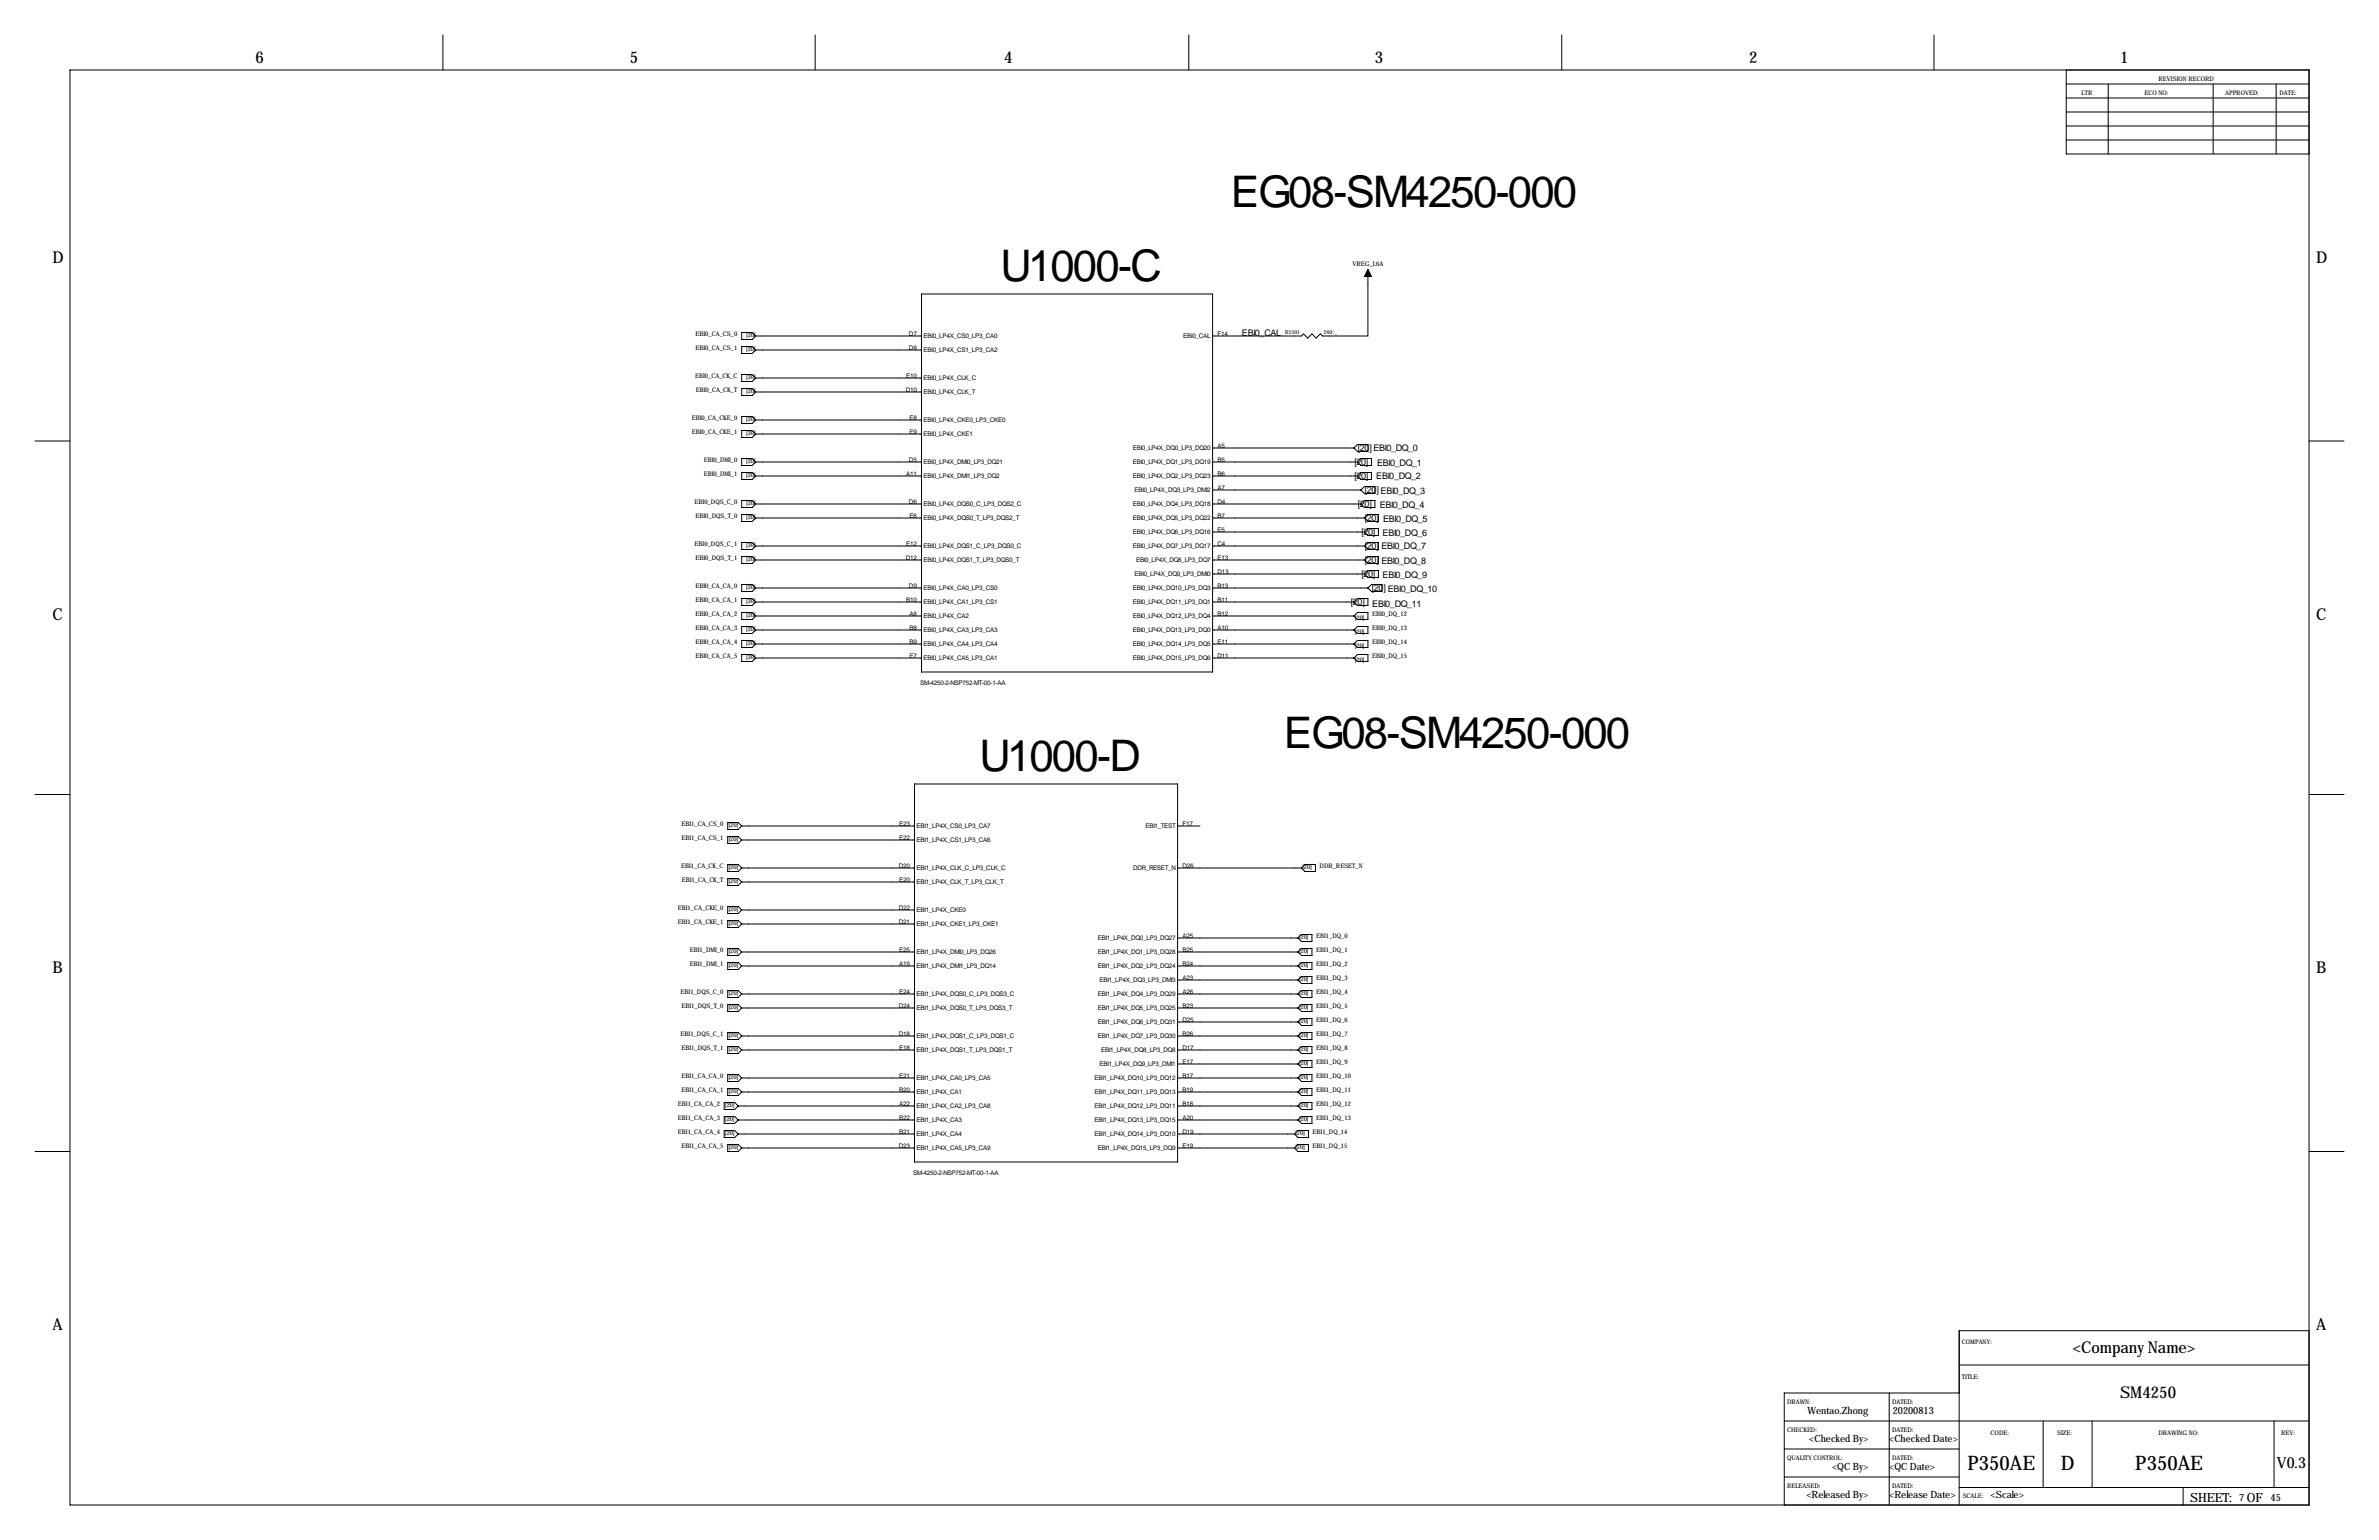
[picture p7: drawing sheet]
<svg xmlns="http://www.w3.org/2000/svg" width="864mm" height="559mm" viewBox="0 0 864 559" stroke-linecap="round" stroke-linejoin="round" font-family="sans-serif">
<defs><g id="words">
<g font-size="15.8">
<text x="446.8" y="75.2">EG08-SM4250-000</text>
<text x="363.2" y="102.1">U1000-C</text>
<text x="466.1" y="271.3">EG08-SM4250-000</text>
<text x="355.6" y="279.9">U1000-D</text>
</g>
<g font-size="7.3">
<text x="714.2" y="533.3">P350AE</text>
<text x="748.1" y="533.3">D</text>
<text x="775.1" y="533.3">P350AE</text>
</g>
<g font-size="5.9">
<text x="92.7" y="22.9">6</text>
<text x="228.6" y="22.9">5</text>
<text x="364.5" y="22.9">4</text>
<text x="499.1" y="22.9">3</text>
<text x="635" y="22.9">2</text>
<text x="769.6" y="22.9">1</text>
<text x="19" y="95.2">D</text>
<text x="840.7" y="95.2">D</text>
<text x="19" y="224.8">C</text>
<text x="840.7" y="224.8">C</text>
<text x="19" y="353.1">B</text>
<text x="840.7" y="353.1">B</text>
<text x="19" y="482.6">A</text>
<text x="840.7" y="482.6">A</text>
<text x="752.5" y="490.9">&lt;Company Name&gt;</text>
<text x="769.6" y="507.4">SM4250</text>
</g>
<text font-size="5.6" x="826.6" y="532.7">V0.3</text>
<g font-size="4.6">
<text x="795" y="544.8">SHEET:</text>
<text x="815.6" y="544.8">OF</text>
</g>
<g font-size="3.6">
<text x="656.1" y="513">Wentao.Zhong</text>
<text x="687.1" y="513">20200813</text>
<text x="656.8" y="523.2">&lt;Checked By&gt;</text>
<text x="685.8" y="523.2">&lt;Checked Date&gt;</text>
<text x="665.1" y="533.3">&lt;QC By&gt;</text>
<text x="685.8" y="533.3">&lt;QC Date&gt;</text>
<text x="655.7" y="543.5">&lt;Released By&gt;</text>
<text x="685.8" y="543.5">&lt;Release Date&gt;</text>
<text x="722.6" y="543.5">&lt;Scale&gt;</text>
<text x="812.8" y="544.8">7</text>
<text x="824.2" y="544.8">45</text>
</g>
<g font-size="3.3">
<text x="450.8" y="121.9">EBI0_CAL</text>
<text x="492.9" y="163.5">[20] EBI0_DQ_0</text>
<text x="491.7" y="173.6">[20]</text>
<text x="491.7" y="168.6">[20]</text>
<text x="499.6" y="173.8">EBI0_DQ_2</text>
<text x="499.9" y="169">EBI0_DQ_1</text>
<text x="495.5" y="178.7">[20] EBI0_DQ_3</text>
<text x="492.9" y="183.8">[20]</text>
<text x="500.9" y="184.3">EBI0_DQ_4</text>
<text x="495.5" y="188.9">[20] EBI0_DQ_5</text>
<text x="494.2" y="194">[20]</text>
<text x="501.9" y="194.4">EBI0_DQ_6</text>
<text x="495.5" y="199">[20]</text>
<text x="501.5" y="199.3">EBI0_DQ_7</text>
<text x="494.2" y="209.2">[20]</text>
<text x="495.5" y="204.1">[20] EBI0_DQ_8</text>
<text x="501.9" y="209.9">EBI0_DQ_9</text>
<text x="498" y="214.3">[20] EBI0_DQ_10</text>
<text x="490.4" y="219.4">[20]</text>
<text x="498.2" y="220.1">EBI0_DQ_11</text>
</g>
<g font-size="2.3">
<text x="783.6" y="29.2">REVISION RECORD</text>
<text x="755.6" y="34.3">LTR</text>
<text x="778.5" y="34.3">ECO NO:</text>
<text x="807.7" y="34.3">APPROVED:</text>
<text x="827.5" y="34.3">DATE:</text>
<text x="491" y="96.5">VREG_L6A</text>
<text x="252.4" y="121.9">EBI0_CA_CS_0</text>
<text x="270.9" y="122.2">[20]</text>
<text x="330" y="121.9">D7</text>
<text x="335.3" y="122.7">EBI0_LP4X_CS0_LP3_CA0</text>
<text x="429.5" y="122.7">EBI0_CAL</text>
<text x="442" y="121.9">F14</text>
<text x="252.4" y="127">EBI0_CA_CS_1</text>
<text x="270.9" y="127.3">[20]</text>
<text x="330" y="127">D8</text>
<text x="335.3" y="127.8">EBI0_LP4X_CS1_LP3_CA2</text>
<text x="252.3" y="137.2">EBI0_CA_CK_C</text>
<text x="270.9" y="137.4">[20]</text>
<text x="328.9" y="137.2">E10</text>
<text x="335.3" y="137.9">EBI0_LP4X_CLK_C</text>
<text x="252.6" y="142.2">EBI0_CA_CK_T</text>
<text x="270.9" y="142.5">[20]</text>
<text x="328.8" y="142.2">D10</text>
<text x="335.3" y="143">EBI0_LP4X_CLK_T</text>
<text x="251.1" y="152.4">EBI0_CA_CKE_0</text>
<text x="270.9" y="152.7">[20]</text>
<text x="330.1" y="152.4">E8</text>
<text x="335.3" y="153.2">EBI0_LP4X_CKE0_LP3_CKE0</text>
<text x="251.1" y="157.5">EBI0_CA_CKE_1</text>
<text x="270.9" y="157.7">[20]</text>
<text x="330.1" y="157.5">E9</text>
<text x="335.3" y="158.2">EBI0_LP4X_CKE1</text>
<text x="255.5" y="167.6">EBI0_DMI_0</text>
<text x="270.9" y="167.9">[20]</text>
<text x="330" y="167.6">D5</text>
<text x="411.2" y="163.3">EBI0_LP4X_DQ0_LP3_DQ20</text>
<text x="442" y="162.6">A5</text>
<text x="442" y="167.6">B5</text>
<text x="255.5" y="172.7">EBI0_DMI_1</text>
<text x="270.9" y="173">[20]</text>
<text x="328.9" y="172.7">A11</text>
<text x="335.3" y="168.4">EBI0_LP4X_DMI0_LP3_DQ21</text>
<text x="335.3" y="173.5">EBI0_LP4X_DMI1_LP3_DQ2</text>
<text x="411.2" y="168.4">EBI0_LP4X_DQ1_LP3_DQ19</text>
<text x="411.2" y="173.5">EBI0_LP4X_DQ2_LP3_DQ23</text>
<text x="442" y="172.7">B6</text>
<text x="411.9" y="178.6">EBI0_LP4X_DQ3_LP3_DMI2</text>
<text x="442" y="177.8">A7</text>
<text x="252.2" y="182.9">EBI0_DQS_C_0</text>
<text x="270.9" y="183.1">[20]</text>
<text x="330" y="182.9">D6</text>
<text x="335.3" y="183.6">EBI0_LP4X_DQS0_C_LP3_DQS2_C</text>
<text x="411.2" y="183.6">EBI0_LP4X_DQ4_LP3_DQ18</text>
<text x="442" y="182.9">D4</text>
<text x="252.4" y="188">EBI0_DQS_T_0</text>
<text x="270.9" y="188.2">[20]</text>
<text x="330.1" y="188">E6</text>
<text x="335.3" y="188.7">EBI0_LP4X_DQS0_T_LP3_DQS2_T</text>
<text x="411.2" y="188.7">EBI0_LP4X_DQ5_LP3_DQ22</text>
<text x="442" y="188">B7</text>
<text x="411.2" y="193.8">EBI0_LP4X_DQ6_LP3_DQ16</text>
<text x="442" y="193">E5</text>
<text x="252.2" y="198.1">EBI0_DQS_C_1</text>
<text x="252.4" y="203.2">EBI0_DQS_T_1</text>
<text x="270.9" y="198.4">[20]</text>
<text x="270.9" y="203.5">[20]</text>
<text x="328.8" y="203.2">D12</text>
<text x="328.9" y="198.1">E12</text>
<text x="335.3" y="198.9">EBI0_LP4X_DQS1_C_LP3_DQS0_C</text>
<text x="335.3" y="204">EBI0_LP4X_DQS1_T_LP3_DQS0_T</text>
<text x="411.2" y="198.9">EBI0_LP4X_DQ7_LP3_DQ17</text>
<text x="412.4" y="204">EBI0_LP4X_DQ8_LP3_DQ7</text>
<text x="442" y="198.1">C4</text>
<text x="442" y="203.2">E13</text>
<text x="411.9" y="209">EBI0_LP4X_DQ9_LP3_DMI0</text>
<text x="442" y="208.3">D13</text>
<text x="252.4" y="213.4">EBI0_CA_CA_0</text>
<text x="270.9" y="213.6">[20]</text>
<text x="330" y="213.4">D9</text>
<text x="335.3" y="214.1">EBI0_LP4X_CA0_LP3_CS0</text>
<text x="411.2" y="214.1">EBI0_LP4X_DQ10_LP3_DQ3</text>
<text x="442" y="213.4">B13</text>
<text x="252.4" y="218.4">EBI0_CA_CA_1</text>
<text x="270.9" y="218.7">[20]</text>
<text x="328.9" y="218.4">B10</text>
<text x="335.3" y="219.2">EBI0_LP4X_CA1_LP3_CS1</text>
<text x="411.2" y="219.2">EBI0_LP4X_DQ11_LP3_DQ1</text>
<text x="442" y="218.4">B11</text>
<text x="252.4" y="223.5">EBI0_CA_CA_2</text>
<text x="270.9" y="223.8">[20]</text>
<text x="330.1" y="223.5">A8</text>
<text x="335.3" y="224.3">EBI0_LP4X_CA2</text>
<text x="411.2" y="224.3">EBI0_LP4X_DQ12_LP3_DQ4</text>
<text x="442" y="223.5">B12</text>
<text x="491.9" y="225.1">[20]</text>
<text x="498.1" y="223.5">EBI0_DQ_12</text>
<text x="252.4" y="228.6">EBI0_CA_CA_3</text>
<text x="252.4" y="233.7">EBI0_CA_CA_4</text>
<text x="270.9" y="228.9">[20]</text>
<text x="270.9" y="233.9">[20]</text>
<text x="330.1" y="228.6">B8</text>
<text x="330.1" y="233.7">B9</text>
<text x="335.3" y="229.4">EBI0_LP4X_CA3_LP3_CA3</text>
<text x="411.2" y="229.4">EBI0_LP4X_DQ13_LP3_DQ0</text>
<text x="442" y="228.6">A10</text>
<text x="442" y="233.7">E11</text>
<text x="491.9" y="230.1">[20]</text>
<text x="498.1" y="233.7">EBI0_DQ_14</text>
<text x="498.1" y="228.6">EBI0_DQ_13</text>
<text x="252.4" y="238.8">EBI0_CA_CA_5</text>
<text x="270.9" y="239">[20]</text>
<text x="330.1" y="238.8">E7</text>
<text x="335.3" y="234.4">EBI0_LP4X_CA4_LP3_CA4</text>
<text x="335.3" y="239.5">EBI0_LP4X_CA5_LP3_CA1</text>
<text x="411.2" y="234.4">EBI0_LP4X_DQ14_LP3_DQ5</text>
<text x="411.2" y="239.5">EBI0_LP4X_DQ15_LP3_DQ6</text>
<text x="442" y="238.8">D11</text>
<text x="491.9" y="235.2">[20]</text>
<text x="498.1" y="238.8">EBI0_DQ_15</text>
<text x="491.9" y="240.3">[20]</text>
<text x="334" y="248.4">SM-4250-2-NSP752-MT-00-1-AA</text>
<text x="247.4" y="299.7">EBI1_CA_CS_0</text>
<text x="264.5" y="300">[20]</text>
<text x="326.4" y="299.7">E23</text>
<text x="429.3" y="299.7">F17</text>
<text x="247.4" y="304.8">EBI1_CA_CS_1</text>
<text x="264.5" y="305.1">[20]</text>
<text x="326.4" y="304.8">E22</text>
<text x="332.7" y="300.5">EBI1_LP4X_CS0_LP3_CA7</text>
<text x="332.7" y="305.6">EBI1_LP4X_CS1_LP3_CA6</text>
<text x="415.8" y="300.5">EBI1_TEST</text>
<text x="247.2" y="315">EBI1_CA_CK_C</text>
<text x="264.5" y="315.2">[20]</text>
<text x="326.2" y="315">D20</text>
<text x="332.7" y="315.7">EBI1_LP4X_CLK_C_LP3_CLK_C</text>
<text x="411.3" y="315.7">DDR_RESET_N</text>
<text x="429.3" y="315">D26</text>
<text x="472.8" y="315.2">[20]</text>
<text x="479" y="315">DDR_RESET_N</text>
<text x="247.5" y="320">EBI1_CA_CK_T</text>
<text x="264.5" y="320.3">[20]</text>
<text x="326.4" y="320">E20</text>
<text x="332.7" y="320.8">EBI1_LP4X_CLK_T_LP3_CLK_T</text>
<text x="246" y="335.3">EBI1_CA_CKE_1</text>
<text x="246" y="330.2">EBI1_CA_CKE_0</text>
<text x="264.5" y="335.5">[20]</text>
<text x="264.5" y="330.5">[20]</text>
<text x="326.2" y="330.2">D22</text>
<text x="326.2" y="335.3">D21</text>
<text x="332.7" y="331">EBI1_LP4X_CKE0</text>
<text x="332.7" y="336">EBI1_LP4X_CKE1_LP3_CKE1</text>
<text x="398.5" y="341.1">EBI1_LP4X_DQ0_LP3_DQ27</text>
<text x="429.3" y="340.4">A25</text>
<text x="471.6" y="340.6">[20]</text>
<text x="477.8" y="340.4">EBI1_DQ_0</text>
<text x="250.4" y="345.4">EBI1_DMI_0</text>
<text x="264.5" y="345.7">[20]</text>
<text x="326.4" y="345.4">E25</text>
<text x="332.7" y="346.2">EBI1_LP4X_DMI0_LP3_DQ26</text>
<text x="398.5" y="346.2">EBI1_LP4X_DQ1_LP3_DQ28</text>
<text x="429.3" y="345.4">B25</text>
<text x="471.6" y="345.7">[20]</text>
<text x="477.8" y="345.4">EBI1_DQ_1</text>
<text x="250.4" y="350.5">EBI1_DMI_1</text>
<text x="264.5" y="350.8">[20]</text>
<text x="326.4" y="350.5">A19</text>
<text x="332.7" y="351.3">EBI1_LP4X_DMI1_LP3_DQ14</text>
<text x="398.5" y="351.3">EBI1_LP4X_DQ2_LP3_DQ24</text>
<text x="429.3" y="350.5">B24</text>
<text x="471.6" y="350.8">[20]</text>
<text x="477.8" y="350.5">EBI1_DQ_2</text>
<text x="399.2" y="356.4">EBI1_LP4X_DQ3_LP3_DMI3</text>
<text x="429.3" y="355.6">A23</text>
<text x="471.6" y="355.9">[20]</text>
<text x="477.8" y="355.6">EBI1_DQ_3</text>
<text x="247.1" y="360.7">EBI1_DQS_C_0</text>
<text x="247.3" y="365.8">EBI1_DQS_T_0</text>
<text x="264.5" y="360.9">[20]</text>
<text x="326.2" y="365.8">D24</text>
<text x="326.4" y="360.7">E24</text>
<text x="332.7" y="361.4">EBI1_LP4X_DQS0_C_LP3_DQS3_C</text>
<text x="398.5" y="361.4">EBI1_LP4X_DQ4_LP3_DQ29</text>
<text x="429.3" y="360.7">A26</text>
<text x="429.3" y="365.8">B23</text>
<text x="471.6" y="360.9">[20]</text>
<text x="477.8" y="360.7">EBI1_DQ_4</text>
<text x="477.8" y="365.8">EBI1_DQ_5</text>
<text x="264.5" y="366">[20]</text>
<text x="332.7" y="366.5">EBI1_LP4X_DQS0_T_LP3_DQS3_T</text>
<text x="398.5" y="366.5">EBI1_LP4X_DQ5_LP3_DQ25</text>
<text x="398.5" y="371.6">EBI1_LP4X_DQ6_LP3_DQ31</text>
<text x="429.3" y="370.8">D25</text>
<text x="471.6" y="366">[20]</text>
<text x="471.6" y="371.1">[20]</text>
<text x="477.8" y="370.8">EBI1_DQ_6</text>
<text x="247.1" y="375.9">EBI1_DQS_C_1</text>
<text x="264.5" y="376.2">[20]</text>
<text x="326.2" y="375.9">D18</text>
<text x="332.7" y="376.7">EBI1_LP4X_DQS1_C_LP3_DQS1_C</text>
<text x="398.5" y="376.7">EBI1_LP4X_DQ7_LP3_DQ30</text>
<text x="429.3" y="375.9">B26</text>
<text x="471.6" y="376.2">[20]</text>
<text x="477.8" y="375.9">EBI1_DQ_7</text>
<text x="247.3" y="381">EBI1_DQS_T_1</text>
<text x="264.5" y="381.3">[20]</text>
<text x="326.4" y="381">E18</text>
<text x="332.7" y="381.8">EBI1_LP4X_DQS1_T_LP3_DQS1_T</text>
<text x="399.7" y="381.8">EBI1_LP4X_DQ8_LP3_DQ8</text>
<text x="429.3" y="381">D17</text>
<text x="471.6" y="381.3">[20]</text>
<text x="477.8" y="381">EBI1_DQ_8</text>
<text x="399.2" y="386.8">EBI1_LP4X_DQ9_LP3_DMI1</text>
<text x="429.3" y="386.1">E17</text>
<text x="471.6" y="386.3">[20]</text>
<text x="477.8" y="386.1">EBI1_DQ_9</text>
<text x="247.4" y="391.2">EBI1_CA_CA_0</text>
<text x="264.5" y="391.4">[20]</text>
<text x="326.4" y="391.2">E21</text>
<text x="332.7" y="391.9">EBI1_LP4X_CA0_LP3_CA5</text>
<text x="397.3" y="391.9">EBI1_LP4X_DQ10_LP3_DQ12</text>
<text x="429.3" y="391.2">B17</text>
<text x="471.6" y="391.4">[20]</text>
<text x="477.8" y="391.2">EBI1_DQ_10</text>
<text x="246.1" y="401.3">EBI1_CA_CA_2</text>
<text x="247.4" y="396.2">EBI1_CA_CA_1</text>
<text x="263.3" y="401.6">[20]</text>
<text x="264.5" y="396.5">[20]</text>
<text x="326.4" y="396.2">B20</text>
<text x="326.4" y="401.3">A22</text>
<text x="332.7" y="397">EBI1_LP4X_CA1</text>
<text x="397.3" y="397">EBI1_LP4X_DQ11_LP3_DQ13</text>
<text x="429.3" y="396.2">B19</text>
<text x="429.3" y="401.3">B18</text>
<text x="471.6" y="396.5">[20]</text>
<text x="471.6" y="401.6">[20]</text>
<text x="477.8" y="396.2">EBI1_DQ_11</text>
<text x="477.8" y="401.3">EBI1_DQ_12</text>
<text x="246.1" y="406.4">EBI1_CA_CA_3</text>
<text x="263.3" y="406.7">[20]</text>
<text x="326.4" y="406.4">B22</text>
<text x="332.7" y="402.1">EBI1_LP4X_CA2_LP3_CA8</text>
<text x="332.7" y="407.2">EBI1_LP4X_CA3</text>
<text x="397.3" y="402.1">EBI1_LP4X_DQ12_LP3_DQ11</text>
<text x="397.3" y="407.2">EBI1_LP4X_DQ13_LP3_DQ15</text>
<text x="429.3" y="406.4">A20</text>
<text x="471.6" y="406.7">[20]</text>
<text x="477.8" y="406.4">EBI1_DQ_13</text>
<text x="246.1" y="411.5">EBI1_CA_CA_4</text>
<text x="263.3" y="411.7">[20]</text>
<text x="326.4" y="411.5">B21</text>
<text x="332.7" y="412.2">EBI1_LP4X_CA4</text>
<text x="397.3" y="412.2">EBI1_LP4X_DQ14_LP3_DQ10</text>
<text x="429.3" y="411.5">D19</text>
<text x="470.3" y="411.7">[20]</text>
<text x="476.5" y="411.5">EBI1_DQ_14</text>
<text x="247.4" y="416.6">EBI1_CA_CA_5</text>
<text x="264.5" y="416.8">[20]</text>
<text x="326.2" y="416.6">D23</text>
<text x="332.7" y="417.3">EBI1_LP4X_CA5_LP3_CA9</text>
<text x="398.5" y="417.3">EBI1_LP4X_DQ15_LP3_DQ9</text>
<text x="429.3" y="416.6">E19</text>
<text x="470.3" y="416.8">[20]</text>
<text x="476.5" y="416.6">EBI1_DQ_15</text>
<text x="331.5" y="426.2">SM-4250-2-NSP752-MT-00-1-AA</text>
<text x="712.2" y="487.7">COMPANY:</text>
<text x="712.2" y="500.4">TITLE:</text>
<text x="648.7" y="509.3">DRAWN:</text>
<text x="686.8" y="509.3">DATED:</text>
<text x="648.7" y="519.4">CHECKED:</text>
<text x="686.8" y="519.4">DATED:</text>
<text x="722.6" y="520.7">CODE:</text>
<text x="746.8" y="520.7">SIZE:</text>
<text x="783.6" y="520.7">DRAWING NO:</text>
<text x="828" y="520.7">REV:</text>
<text x="648.7" y="529.6">QUALITY CONTROL:</text>
<text x="686.8" y="529.6">DATED:</text>
<text x="648.7" y="539.8">RELEASED:</text>
<text x="686.8" y="539.8">DATED:</text>
<text x="712.5" y="543.6">SCALE:</text>
</g>
<g font-size="2">
<text x="466.5" y="121.3">R1501</text>
<text x="480.6" y="121.3">240¦¸</text>
</g>
</g></defs>
<g fill="none" stroke="#000" stroke-width=".36">
<path d="M160.8 12.7v12.7M295.9 12.7v12.7M431.5 12.7v12.7M566.9 12.7v12.7M702.1 12.7v12.7M25.4 25.4h812.8v520.7h-812.8zM750.1 25.4v30.5h88.1M750.1 35.6h88.1M750.1 30.5h88.1M765.3 30.5v25.4M803.4 30.5v25.4M826.3 30.5v25.4"/>
<path d="M750.1 50.8h88.1M750.1 45.7h88.1M750.1 40.6h88.1M496.6 97.8v24.1h-16.5l-.8-.7-1.5 1.5-1.6-1.5-1.5 1.5-1.5-1.5-.8 .7h-32.2M334.5 106.7h105.7v137.1h-105.7zM269.2 120.6h3.8l1.3 1.3-1.3 1.3h-3.8zM269.2 125.7h3.8l1.3 1.3-1.3 1.3h-3.8zM269.2 135.9h3.8l1.3 1.3-1.3 1.2h-3.8zM274.3 121.9h60.2M274.3 127h60.2M274.3 137.2h60.2M269.2 141h3.8l1.3 1.2-1.3 1.3h-3.8z"/>
<path d="M269.2 151.1h3.8l1.3 1.3-1.3 1.3h-3.8zM269.2 156.2h3.8l1.3 1.3-1.3 1.3h-3.8zM274.3 142.2h60.2M274.3 152.4h60.2M274.3 157.5h60.2M12.7 160h12.7M269.2 171.4h3.8l1.3 1.3-1.3 1.3h-3.8zM269.2 166.4h3.8l1.3 1.2-1.3 1.3h-3.8zM274.3 167.6h60.2M274.3 172.7h60.2M440.2 167.6h52.6M440.2 172.7h52.6"/>
<path d="M440.2 162.6h51.3M440.2 177.8h53.8M492.8 161.3h3.8v2.5h-3.8l-1.3-1.2zM492.8 167.6l1.2-1.2h3.8v2.5h-3.8zM494 171.4h3.8v2.6h-3.8l-1.2-1.3zM495.3 176.5h3.8v2.6h-3.8l-1.3-1.3zM838.2 160h12.7M269.2 181.6h3.8l1.3 1.3-1.3 1.2h-3.8zM269.2 186.7h3.8l1.3 1.3-1.3 1.2h-3.8zM269.2 196.8h3.8l1.3 1.3-1.3 1.3h-3.8zM274.3 182.9h60.2M274.3 188h60.2"/>
<path d="M274.3 198.1h60.2M440.2 182.9h53.8M440.2 188h55.1M440.2 198.1h55.1M440.2 193h55.1M495.3 193l1.3-1.2h3.8v2.5h-3.8zM495.3 198.1l1.3-1.3h3.8v2.6h-3.8zM495.3 181.6h3.8v2.5h-3.8l-1.3-1.2zM496.6 186.7h3.8v2.5h-3.8l-1.3-1.2zM269.2 217.2h3.8l1.3 1.2-1.3 1.3h-3.8zM269.2 201.9h3.8l1.3 1.3-1.3 1.3h-3.8zM269.2 212.1h3.8l1.3 1.3-1.3 1.2h-3.8z"/>
<path d="M274.3 203.2h60.2M274.3 213.4h60.2M274.3 218.4h60.2M440.2 203.2h55.1M440.2 213.4h56.4M440.2 218.4h51.3M440.2 208.3h55.1M491.5 218.4l1.3-1.2h3.8v2.5h-3.8zM496.6 201.9h3.8v2.6h-3.8l-1.3-1.3zM496.6 207h3.8v2.6h-3.8l-1.3-1.3zM497.8 212.1h3.8v2.5h-3.8l-1.2-1.2zM269.2 222.2h3.8l1.3 1.3-1.3 1.3h-3.8z"/>
<path d="M269.2 227.3h3.8l1.3 1.3-1.3 1.3h-3.8zM269.2 232.4h3.8l1.3 1.3-1.3 1.2h-3.8zM269.2 237.5h3.8l1.3 1.3-1.3 1.2h-3.8zM274.3 223.5h60.2M274.3 228.6h60.2M274.3 233.7h60.2M274.3 238.8h60.2M440.2 223.5h51.3M440.2 228.6h51.3M440.2 233.7h51.3M440.2 238.8h51.3M491.5 223.5l1.3-1.3h3.8v2.6h-3.8z"/>
<path d="M491.5 228.6l1.3-1.3h3.8v2.6h-3.8zM491.5 233.7l1.3-1.3h3.8v2.5h-3.8zM491.5 238.8l1.3-1.3h3.8v2.5h-3.8zM12.7 288.3h12.7M264.2 298.4h3.8l1.2 1.3-1.2 1.3h-3.8zM269.2 299.7h62.8M332 284.5h95.5v137.1h-95.5zM427.5 299.7h8.1M838.2 288.3h12.7M264.2 313.7h3.8l1.2 1.3-1.2 1.2h-3.8zM264.2 303.5h3.8l1.2 1.3-1.2 1.3h-3.8zM264.2 318.8h3.8l1.2 1.2-1.2 1.3h-3.8z"/>
<path d="M269.2 304.8h62.8M269.2 315h62.8M427.5 315h44.9M472.4 315l1.3-1.3h3.8v2.5h-3.8zM264.2 328.9h3.8l1.2 1.3-1.2 1.3h-3.8zM264.2 334h3.8l1.2 1.3-1.2 1.2h-3.8zM269.2 320h62.8M269.2 330.2h62.8M269.2 335.3h62.8M264.2 344.2h3.8l1.2 1.2-1.2 1.3h-3.8zM264.2 349.2h3.8l1.2 1.3-1.2 1.3h-3.8zM264.2 359.4h3.8l1.2 1.3-1.2 1.2h-3.8z"/>
<path d="M269.2 345.4h62.8M269.2 350.5h62.8M427.5 345.4h43.7M427.5 350.5h43.7M427.5 340.4h43.7M427.5 355.6h43.7M471.2 340.4l1.2-1.3h3.8v2.5h-3.8zM471.2 350.5l1.2-1.3h3.8v2.6h-3.8zM471.2 355.6l1.2-1.3h3.8v2.6h-3.8zM472.4 344.2h3.8v2.5h-3.8l-1.2-1.3zM472.4 359.4h3.8v2.5h-3.8l-1.2-1.2zM264.2 364.5h3.8l1.2 1.3-1.2 1.2h-3.8z"/>
<path d="M264.2 374.6h3.8l1.2 1.3-1.2 1.3h-3.8zM264.2 379.7h3.8l1.2 1.3-1.2 1.3h-3.8zM269.2 360.7h62.8M269.2 365.8h62.8M269.2 375.9h62.8M427.5 360.7h43.7M427.5 365.8h43.7M427.5 375.9h43.7M427.5 370.8h43.7M471.2 365.8l1.2-1.3h3.8v2.5h-3.8zM471.2 375.9l1.2-1.3h3.8v2.6h-3.8zM472.4 369.6h3.8v2.5h-3.8l-1.2-1.3z"/>
<path d="M472.4 379.7h3.8v2.6h-3.8l-1.2-1.3zM264.2 389.9h3.8l1.2 1.3-1.2 1.2h-3.8zM264.2 395h3.8l1.2 1.2-1.2 1.3h-3.8zM269.2 381h62.8M269.2 391.2h62.8M269.2 396.2h62.8M427.5 381h43.7M427.5 391.2h43.7M427.5 396.2h43.7M427.5 386.1h43.7M471.2 391.2l1.2-1.3h3.8v2.5h-3.8zM472.4 384.8h3.8v2.5h-3.8l-1.2-1.2z"/>
<path d="M472.4 395h3.8v2.5h-3.8l-1.2-1.3zM12.7 417.8h12.7M262.9 400h3.8l1.3 1.3-1.3 1.3h-3.8zM262.9 405.1h3.8l1.3 1.3-1.3 1.3h-3.8zM262.9 410.2h3.8l1.3 1.3-1.3 1.3h-3.8zM264.2 415.3h3.8l1.2 1.3-1.2 1.2h-3.8zM268 401.3h64M268 406.4h64M268 411.5h64M269.2 416.6h62.8M427.5 401.3h43.7M427.5 406.4h43.7"/>
<path d="M427.5 411.5h42.4M427.5 416.6h42.4M471.2 415.3h3.8v2.5h-3.8l-1.3-1.2zM471.2 410.2h3.8v2.6h-3.8l-1.3-1.3zM472.4 400h3.8v2.6h-3.8l-1.2-1.3zM472.4 405.1h3.8v2.6h-3.8l-1.2-1.3zM838.2 417.8h12.7M711.2 495.3h127M838.2 482.9h-127v63.2M647.7 515.6h190.5M685.8 505.5v40.6M711.2 505.5h-63.5v40.6"/>
<path d="M741.7 515.6v24.2M759.5 515.6v24.2M825.5 515.6v24.2M647.7 535.9h63.5M647.7 525.8h63.5M711.2 539.8h127M792.5 539.8v6.3"/>
</g>
<path d="M496.6 97.8l1.2 2.5h-2.5z" fill="#000" stroke="#000" stroke-width=".36"/>
<use href="#words"/>
</svg>
